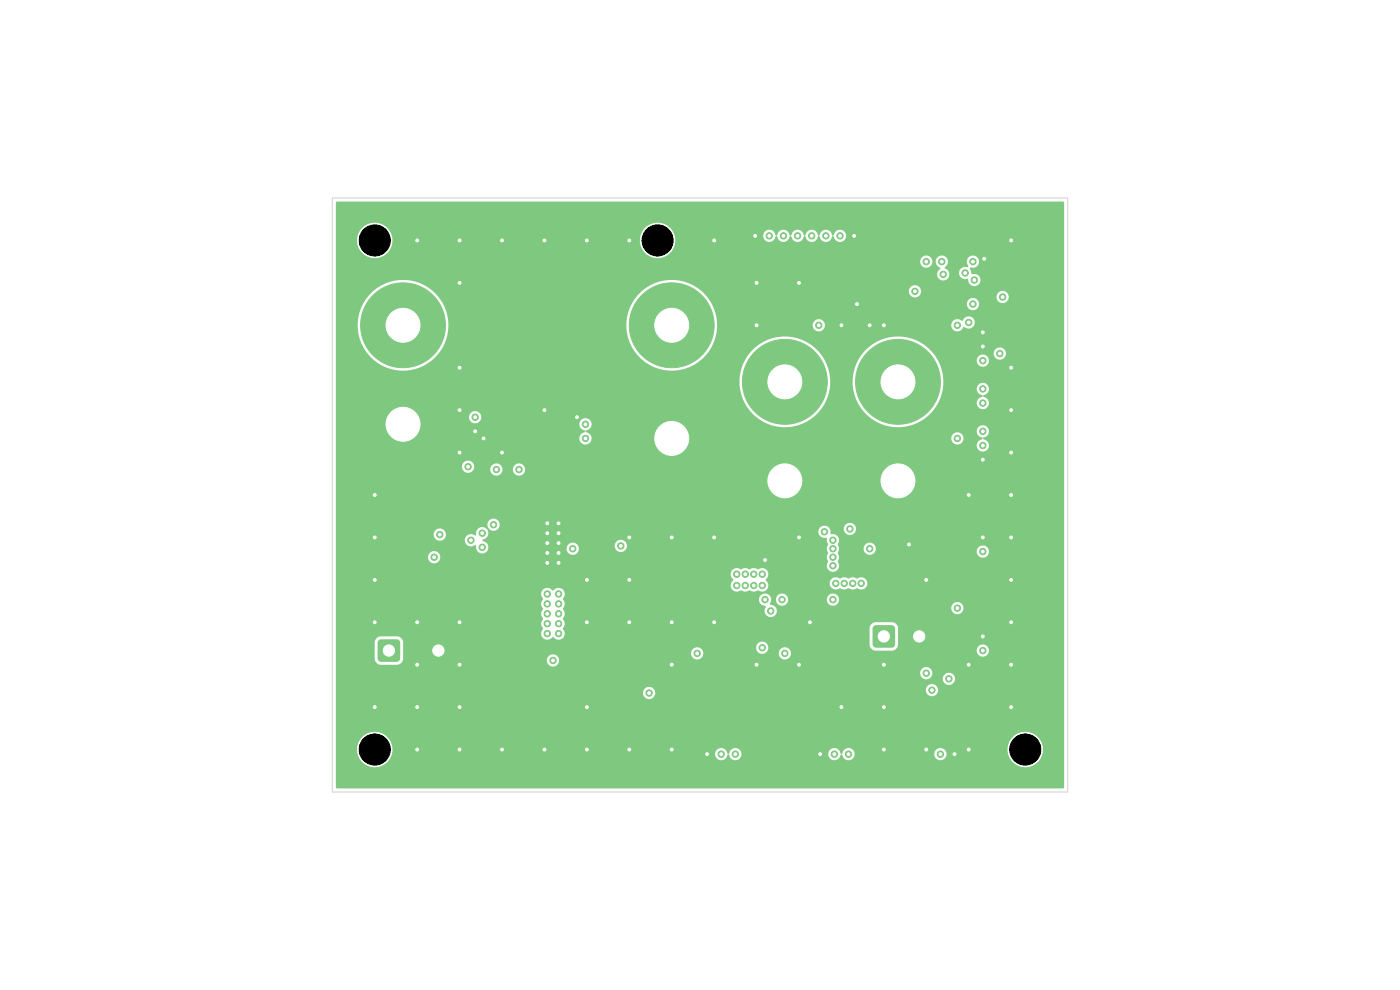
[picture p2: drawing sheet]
<svg xmlns="http://www.w3.org/2000/svg" width="297mm" height="210mm" viewBox="0 0 297 210" stroke-linecap="round" stroke-linejoin="round" font-family="sans-serif">
<g fill="#7fc87f" stroke="#7fc87f" stroke-width=".21">
<circle cx="166.5" cy="81" r="9"/>
<circle cx="142.5" cy="93" r="9"/>
<circle cx="85.5" cy="90" r="9"/>
<circle cx="190.5" cy="102" r="9"/>
</g>
<path d="M185.3 132.8l.6-.2h3.3a.75 .75 0 0 1 .7 .8v3.3a.75 .75 0 0 1-.7 .7h-3.3a.75 .75 0 0 1-.8-.7v-3.3z" fill="#7fc87f"/>
<g fill="#7fc87f" stroke="#7fc87f" stroke-width=".21">
<circle cx="195" cy="135" r="2.4"/>
<circle cx="142.5" cy="69" r="9"/>
<circle cx="190.5" cy="81" r="9"/>
</g>
<path d="M80.3 135.8l.6-.2h3.3a.75 .75 0 0 1 .7 .8v3.3a.75 .75 0 0 1-.7 .7h-3.3a.75 .75 0 0 1-.8-.7v-3.3z" fill="#7fc87f"/>
<g fill="#7fc87f" stroke="#7fc87f" stroke-width=".21">
<circle cx="93" cy="138" r="2.4"/>
<circle cx="85.5" cy="69" r="9"/>
<circle cx="166.5" cy="102" r="9"/>
<circle cx="159.9" cy="124.2" r=".67"/>
<circle cx="156.3" cy="124.2" r=".67"/>
<circle cx="176.7" cy="127.2" r=".67"/>
<circle cx="161.7" cy="124.2" r=".67"/>
<circle cx="161.7" cy="137.4" r=".67"/>
<circle cx="180.3" cy="112.2" r=".67"/>
<circle cx="158.1" cy="124.2" r=".67"/>
<circle cx="163.5" cy="129.6" r=".67"/>
<circle cx="115.5" cy="51" r=".67"/>
<circle cx="88.5" cy="150" r=".67"/>
<circle cx="160.5" cy="69" r=".67"/>
<circle cx="208.5" cy="73.5" r=".67"/>
<circle cx="208.5" cy="70.5" r=".67"/>
<circle cx="115.5" cy="87" r=".67"/>
<circle cx="116.1" cy="115.2" r=".67"/>
<circle cx="115.5" cy="159" r=".67"/>
<circle cx="205.5" cy="159" r=".67"/>
<circle cx="214.5" cy="150" r=".67"/>
<circle cx="214.5" cy="87" r=".67"/>
<circle cx="79.5" cy="150" r=".67"/>
<circle cx="118.5" cy="115.2" r=".67"/>
<circle cx="208.8" cy="54.9" r=".67"/>
<circle cx="196.5" cy="159" r=".67"/>
<circle cx="106.5" cy="159" r=".67"/>
<circle cx="214.5" cy="105" r=".67"/>
<circle cx="88.5" cy="132" r=".67"/>
<circle cx="118.5" cy="111" r=".67"/>
<circle cx="116.1" cy="117.3" r=".67"/>
<circle cx="187.5" cy="159" r=".67"/>
<circle cx="122.4" cy="88.5" r=".67"/>
<circle cx="187.5" cy="150" r=".67"/>
<circle cx="214.5" cy="78" r=".67"/>
<circle cx="79.5" cy="123" r=".67"/>
<circle cx="208.5" cy="114" r=".67"/>
<circle cx="160.5" cy="141" r=".67"/>
<circle cx="133.5" cy="132" r=".67"/>
<circle cx="214.5" cy="141" r=".67"/>
<circle cx="97.5" cy="132" r=".67"/>
<circle cx="102.6" cy="93" r=".67"/>
<circle cx="133.5" cy="123" r=".67"/>
<circle cx="169.5" cy="60" r=".67"/>
<circle cx="142.5" cy="114" r=".67"/>
<circle cx="214.5" cy="123" r=".67"/>
<circle cx="181.2" cy="50" r=".67"/>
<circle cx="214.5" cy="51" r=".67"/>
<circle cx="79.5" cy="114" r=".67"/>
<circle cx="169.5" cy="114" r=".67"/>
<circle cx="118.5" cy="113.1" r=".67"/>
<circle cx="97.5" cy="159" r=".67"/>
<circle cx="151.5" cy="51" r=".67"/>
<circle cx="124.5" cy="159" r=".67"/>
<circle cx="169.5" cy="141" r=".67"/>
<circle cx="205.5" cy="105" r=".67"/>
<circle cx="106.5" cy="96" r=".67"/>
<circle cx="202.5" cy="160" r=".67"/>
<circle cx="133.5" cy="51" r=".67"/>
<circle cx="178.5" cy="69" r=".67"/>
<circle cx="205.5" cy="141" r=".67"/>
<circle cx="97.5" cy="141" r=".67"/>
<circle cx="181.8" cy="64.5" r=".67"/>
<circle cx="97.5" cy="87" r=".67"/>
<circle cx="187.5" cy="69" r=".67"/>
<circle cx="184.5" cy="69" r=".67"/>
<circle cx="142.5" cy="132" r=".67"/>
<circle cx="97.5" cy="78" r=".67"/>
<circle cx="192.8" cy="115.5" r=".67"/>
<circle cx="97.5" cy="60" r=".67"/>
<circle cx="150" cy="160" r=".67"/>
<circle cx="171.8" cy="132" r=".67"/>
<circle cx="88.5" cy="51" r=".67"/>
<circle cx="124.5" cy="51" r=".67"/>
<circle cx="124.5" cy="123" r=".67"/>
<circle cx="97.5" cy="150" r=".67"/>
<circle cx="208.5" cy="97.5" r=".67"/>
<circle cx="187.5" cy="141" r=".67"/>
<circle cx="151.5" cy="132" r=".67"/>
<circle cx="133.5" cy="114" r=".67"/>
<circle cx="88.5" cy="141" r=".67"/>
<circle cx="142.5" cy="159" r=".67"/>
<circle cx="79.5" cy="105" r=".67"/>
<circle cx="160.5" cy="60" r=".67"/>
<circle cx="106.5" cy="51" r=".67"/>
<circle cx="100.8" cy="91.5" r=".67"/>
<circle cx="118.5" cy="119.4" r=".67"/>
<circle cx="196.5" cy="123" r=".67"/>
<circle cx="178.5" cy="150" r=".67"/>
<circle cx="133.5" cy="159" r=".67"/>
<circle cx="124.5" cy="150" r=".67"/>
<circle cx="124.5" cy="132" r=".67"/>
<circle cx="116.1" cy="119.4" r=".67"/>
<circle cx="116.1" cy="113.1" r=".67"/>
<circle cx="116.1" cy="111" r=".67"/>
<circle cx="151.5" cy="114" r=".67"/>
<circle cx="79.5" cy="132" r=".67"/>
<circle cx="118.5" cy="117.3" r=".67"/>
<circle cx="214.5" cy="96" r=".67"/>
<circle cx="160.2" cy="50" r=".67"/>
<circle cx="208.5" cy="135" r=".67"/>
<circle cx="97.5" cy="96" r=".67"/>
<circle cx="162.3" cy="118.8" r=".67"/>
<circle cx="214.5" cy="132" r=".67"/>
<circle cx="174" cy="160" r=".67"/>
<circle cx="88.5" cy="159" r=".67"/>
<circle cx="97.5" cy="51" r=".67"/>
<circle cx="214.5" cy="114" r=".67"/>
<circle cx="142.5" cy="141" r=".67"/>
<circle cx="124.2" cy="90" r=".67"/>
<circle cx="102.3" cy="116.1" r=".67"/>
<circle cx="102.3" cy="113.1" r=".67"/>
<circle cx="92.1" cy="118.2" r=".67"/>
<circle cx="131.7" cy="115.8" r=".67"/>
<circle cx="176.7" cy="116.4" r=".67"/>
<circle cx="161.7" cy="121.8" r=".67"/>
<circle cx="176.7" cy="114.6" r=".67"/>
<circle cx="165.9" cy="127.2" r=".67"/>
<circle cx="176.7" cy="118.2" r=".67"/>
<circle cx="158.1" cy="121.8" r=".67"/>
<circle cx="156.3" cy="121.8" r=".67"/>
<circle cx="159.9" cy="121.8" r=".67"/>
<circle cx="176.7" cy="120" r=".67"/>
<circle cx="166.5" cy="138.6" r=".67"/>
<circle cx="162.3" cy="127.2" r=".67"/>
<circle cx="116.1" cy="134.4" r=".67"/>
<circle cx="116.1" cy="128.1" r=".67"/>
<circle cx="116.1" cy="130.2" r=".67"/>
<circle cx="116.1" cy="126" r=".67"/>
<circle cx="118.5" cy="126" r=".67"/>
<circle cx="118.5" cy="134.4" r=".67"/>
<circle cx="118.5" cy="132.3" r=".67"/>
<circle cx="179.1" cy="123.8" r=".67"/>
<circle cx="116.1" cy="132.3" r=".67"/>
<circle cx="180.9" cy="123.8" r=".67"/>
<circle cx="117.3" cy="140.1" r=".67"/>
<circle cx="177.3" cy="123.8" r=".67"/>
<circle cx="182.7" cy="123.8" r=".67"/>
<circle cx="118.5" cy="130.2" r=".67"/>
<circle cx="137.7" cy="147" r=".67"/>
<circle cx="118.5" cy="128.1" r=".67"/>
<circle cx="206.4" cy="55.5" r=".67"/>
<circle cx="178.2" cy="50" r=".67"/>
<circle cx="208.5" cy="94.5" r=".67"/>
<circle cx="177" cy="160" r=".67"/>
<circle cx="153" cy="160" r=".67"/>
<circle cx="212.7" cy="63" r=".67"/>
<circle cx="147.9" cy="138.6" r=".67"/>
<circle cx="203.1" cy="69" r=".67"/>
<circle cx="156" cy="160" r=".67"/>
<circle cx="166.2" cy="50" r=".67"/>
<circle cx="180" cy="160" r=".67"/>
<circle cx="208.5" cy="82.5" r=".67"/>
<circle cx="197.7" cy="146.4" r=".67"/>
<circle cx="196.5" cy="142.8" r=".67"/>
<circle cx="199.5" cy="160" r=".67"/>
<circle cx="99.3" cy="99" r=".67"/>
<circle cx="110.1" cy="99.6" r=".67"/>
<circle cx="121.5" cy="116.4" r=".67"/>
<circle cx="206.4" cy="64.5" r=".67"/>
<circle cx="175.2" cy="50" r=".67"/>
<circle cx="200.1" cy="58.2" r=".67"/>
<circle cx="100.8" cy="88.5" r=".67"/>
<circle cx="194.1" cy="61.8" r=".67"/>
<circle cx="208.5" cy="91.5" r=".67"/>
<circle cx="172.2" cy="50" r=".67"/>
<circle cx="205.5" cy="68.4" r=".67"/>
<circle cx="206.7" cy="59.4" r=".67"/>
<circle cx="199.8" cy="55.5" r=".67"/>
<circle cx="208.5" cy="85.5" r=".67"/>
<circle cx="169.2" cy="50" r=".67"/>
<circle cx="212.1" cy="75" r=".67"/>
<circle cx="163.2" cy="50" r=".67"/>
<circle cx="104.7" cy="111.3" r=".67"/>
<circle cx="99.9" cy="114.6" r=".67"/>
<circle cx="208.5" cy="117" r=".67"/>
<circle cx="184.5" cy="116.4" r=".67"/>
<circle cx="174.9" cy="112.8" r=".67"/>
<circle cx="173.7" cy="69" r=".67"/>
<circle cx="203.1" cy="93" r=".67"/>
<circle cx="208.5" cy="138" r=".67"/>
<circle cx="203.1" cy="129" r=".67"/>
<circle cx="196.5" cy="55.5" r=".67"/>
<circle cx="208.5" cy="76.5" r=".67"/>
<circle cx="124.2" cy="93" r=".67"/>
<circle cx="93.3" cy="113.4" r=".67"/>
<circle cx="105.3" cy="99.6" r=".67"/>
<circle cx="201.3" cy="144" r=".67"/>
<circle cx="204.8" cy="57.9" r=".67"/>
</g>
<path d="M71.3 42.8h154.2l.2 .2v124.2h-154.4v-8.5h4.4a3.8 3.8 0 0 0 3.2 4 3.8 3.8 0 0 0 4.3-2.9h68.5v.3a1.35 1.35 0 0 0 1.4 1.2 1.35 1.35 0 0 0 1.3-1.3l.3 .1a1.31 1.31 0 0 0 1.4 1.2 1.31 1.31 0 0 0 1.2-1.5h18.4v.3a1.35 1.35 0 0 0 1.4 1.2 1.35 1.35 0 0 0 1.3-1.3l.3 .1a1.31 1.31 0 0 0 1.4 1.2 1.31 1.31 0 0 0 1.2-1.5h16.9v.3a1.3 1.3 0 0 0 2.2 .8 1.3 1.3 0 0 0-.6-2.2h13.9v.6a3.8 3.8 0 0 0 5.8 2.9 3.8 3.8 0 0 0 0-6.4 3.8 3.8 0 0 0-5.8 2.9h-14a1.3 1.3 0 0 0-1.5 1.1h-16.9l-.1-.3a1.36 1.36 0 0 0-1.5-.8 1.36 1.36 0 0 0-1.1 1.2l-.3-.1a1.31 1.31 0 0 0-1.3-1.1 1.31 1.31 0 0 0-1.3 1.1h-18.4l-.1-.3a1.36 1.36 0 0 0-1.5-.8 1.36 1.36 0 0 0-1.1 1.2l-.3-.1a1.31 1.31 0 0 0-1.3-1.1 1.31 1.31 0 0 0-1.3 1.1h-68.5l.1-.5a3.8 3.8 0 0 0-3.5-4 3.8 3.8 0 0 0-4.1 3.4h-4.4v-11.9h65.1v.4a1.3 1.3 0 0 0 1.8 1 1.3 1.3 0 0 0 .5-2h57.7v.4a1.3 1.3 0 0 0 2 .9 1.3 1.3 0 0 0 0-2.2 1.3 1.3 0 0 0-2 .9h-57.7a1.3 1.3 0 0 0-1.3-.5 1.3 1.3 0 0 0-1 1.1h-65.1v-4.2h123.9v.4a1.3 1.3 0 0 0 2.1 .8h2.7v.4a1.3 1.3 0 0 0 2 .9 1.3 1.3 0 0 0 0-2.2 1.3 1.3 0 0 0-2 .9h-2.7l.2-.2a1.3 1.3 0 0 0-.5-2 1.3 1.3 0 0 0-1.8 1h-123.9v-6.4h8.2v3.6a1.36 1.36 0 0 0 1.2 1.2h3.6a1.35 1.35 0 0 0 1.2-1.1h30.5v.4a1.3 1.3 0 0 0 2 .9 1.3 1.3 0 0 0 0-2.2 1.3 1.3 0 0 0-2 .9h-30.5v-1.5h61.1v.4a1.3 1.3 0 0 0 2 .9 1.3 1.3 0 0 0 0-2.2 1.3 1.3 0 0 0-2 .9h-61.1v-1.2h74.9v.4a1.3 1.3 0 0 0 2.1 .8h2.7v.4a1.3 1.3 0 0 0 2 .9 1.3 1.3 0 0 0 0-2.2 1.3 1.3 0 0 0-2 .9h-2.7l.2-.2a1.3 1.3 0 0 0-.5-2 1.3 1.3 0 0 0-1.8 1h-74.9v-1a1.36 1.36 0 0 0-1.2-1.2h-3.6l-.5 .1a1.35 1.35 0 0 0-.7 1.1h-8.2v-10.4h43.5l.1 .7 .3 .6a1.49 1.49 0 0 0 0 2.1 1.49 1.49 0 0 0 0 2.1 1.49 1.49 0 0 0 0 2.1 1.37 1.37 0 0 0 .1 2 1.37 1.37 0 0 0 2-.3 1.37 1.37 0 0 0 2 .3 1.37 1.37 0 0 0 .1-2v-.2h65.1v3.7a1.37 1.37 0 0 0 1.2 1.1h3.6l.6-.2h17.3v.4a1.3 1.3 0 0 0 2 .9 1.3 1.3 0 0 0 0-2.2 1.3 1.3 0 0 0-2 .9h-17.3l.5-.5 .1-.4v-3.7a1.35 1.35 0 0 0-1.2-1.2h-3.6l-.5 .1a1.35 1.35 0 0 0-.7 1.1h-65.1l.1-.1a1.42 1.42 0 0 0-.1-1.8 1.49 1.49 0 0 0 0-2.1 1.53 1.53 0 0 0 0-2.2h41.6v.4a1.48 1.48 0 0 0 1.4 1.2l.1 .2a1.3 1.3 0 0 0 .1 1.8 1.3 1.3 0 0 0 1.8 0 1.3 1.3 0 0 0 .1-1.8h37.3v.4a1.3 1.3 0 0 0 2 .9 1.3 1.3 0 0 0 0-2.2 1.3 1.3 0 0 0-2 .9h-37.3l-.5-.4-.6-.2 .2-1.2h1v.4a1.3 1.3 0 0 0 1.5 1.1 1.3 1.3 0 0 0 1.1-1.5h8.2v.4a1.3 1.3 0 0 0 2 .9 1.3 1.3 0 0 0 0-2.2 1.3 1.3 0 0 0-2 .9h-8.2l-.1-.3a1.3 1.3 0 0 0-1.4-.8 1.3 1.3 0 0 0-1.1 1.1h-1l-.1-.3a1.3 1.3 0 0 0-1.4-.8 1.3 1.3 0 0 0-1.1 1.1h-41.6v-.1a1.34 1.34 0 0 0-.1-2 1.34 1.34 0 0 0-2 .4 1.38 1.38 0 0 0-1.4-.6 1.38 1.38 0 0 0-1.1 1.1h-43.5v-4.2h83.7l.1 .7 .5 .7a1.39 1.39 0 0 0-.3 2 1.39 1.39 0 0 0 2 .2 1.52 1.52 0 0 0 1.8 0 1.52 1.52 0 0 0 1.8 0 1.31 1.31 0 0 0 1.6 0 1.31 1.31 0 0 0 .3-1.6h13.2v.3a1.39 1.39 0 0 0 2.3 .9 1.52 1.52 0 0 0 1.8 0 1.52 1.52 0 0 0 1.8 0 1.34 1.34 0 0 0 1.8-.2 1.34 1.34 0 0 0-.1-1.9 1.34 1.34 0 0 0-1.9 0 1.74 1.74 0 0 0-1.8 0 1.71 1.71 0 0 0-1.8 0 1.3 1.3 0 0 0-2.1 .9h-13.2l-.4-.6a1.39 1.39 0 0 0 .3-2 1.39 1.39 0 0 0-2-.2 1.52 1.52 0 0 0-1.8 0 1.74 1.74 0 0 0-1.8 0 1.3 1.3 0 0 0-2.1 .8h-83.7v-3.6h19.5v.4a1.3 1.3 0 0 0 2 .9 1.3 1.3 0 0 0 0-2.2 1.3 1.3 0 0 0-2 .9h-19.5v-4.8h20.7v.4a1.3 1.3 0 0 0 2.1 .8h4.5v.4a1.39 1.39 0 0 0 2.3 .8l.1 .3a1.3 1.3 0 0 0 1.1 1.5 1.3 1.3 0 0 0 1.5-1.2h16.6v.4a1.3 1.3 0 0 0 1.8 1 1.3 1.3 0 0 0 .5-2h7.9v.4a1.3 1.3 0 0 0 2 .9 1.3 1.3 0 0 0 0-2.2 1.3 1.3 0 0 0-2 .9h-7.9a1.3 1.3 0 0 0-1.3-.5 1.3 1.3 0 0 0-1 1.1h-16.6v-.3a1.47 1.47 0 0 0-1.2-1.2v-.3a1.32 1.32 0 0 0 1.1-1.8h70.1v.4a1.4 1.4 0 0 0 1.7 1.1l.4 1.3a2.08 2.08 0 0 0 0 2 1.71 1.71 0 0 0 0 1.8 1.34 1.34 0 0 0 .2 1.8 1.34 1.34 0 0 0 1.9-.1 1.34 1.34 0 0 0-.1-1.9 1.74 1.74 0 0 0 0-1.8l.3-1h5.2a1.3 1.3 0 0 0 1 1.5 1.3 1.3 0 0 0 1.5-.9h21.5v.4a1.3 1.3 0 0 0 2 .9 1.3 1.3 0 0 0 0-2.2 1.3 1.3 0 0 0-2 .9h-21.5a1.3 1.3 0 0 0-.9-1.7 1.3 1.3 0 0 0-1.6 1.1h-5.2l-.3-.6a1.71 1.71 0 0 0 0-1.8l-.5-.4-.9-.1-.4-1.3h3.1v.4a1.3 1.3 0 0 0 2 .9 1.3 1.3 0 0 0 0-2.2 1.3 1.3 0 0 0-2 .9h-3.1a1.3 1.3 0 0 0-1.3-.5 1.3 1.3 0 0 0-1 1.1h-70.1a1.33 1.33 0 0 0-1.7-.7 1.33 1.33 0 0 0-.8 1.6l-.3 .1a1.3 1.3 0 0 0-2.1 .8h-4.5l.2-.2a1.3 1.3 0 0 0-.5-2 1.3 1.3 0 0 0-1.8 1h-20.7v-2.1h32.1v.4a1.3 1.3 0 0 0 2 .9 1.3 1.3 0 0 0 0-2.2 1.3 1.3 0 0 0-2 .9h-32.1v-12.3h26.7v.4a1.3 1.3 0 0 0 1.2 1.1 1.3 1.3 0 0 0 1.3-.9h3.5v.4a1.3 1.3 0 0 0 1.5 1.1 1.3 1.3 0 0 0 1.1-1.5h2.2v.4a1.3 1.3 0 0 0 2 .9 1.3 1.3 0 0 0 0-2.2 1.3 1.3 0 0 0-2 .9h-2.2l-.1-.3a1.3 1.3 0 0 0-1.4-.8 1.3 1.3 0 0 0-1.1 1.1h-3.5a1.3 1.3 0 0 0-.9-1.7 1.3 1.3 0 0 0-1.6 1.1h-26.7v-9h51.6l.3 1 .9 .6-.1 .3a1.3 1.3 0 0 0-1.1 1.5 1.3 1.3 0 0 0 1.5 1.1 1.3 1.3 0 0 0 1.1-1.5h76.3v.4a1.3 1.3 0 0 0 2 .9 1.3 1.3 0 0 0 0-2.2 1.3 1.3 0 0 0-2 .9h-76.3l-.1-.3a1.62 1.62 0 0 0-1.1-.9v-.3h82.9l.3 1 .9 .6-.1 .3a1.3 1.3 0 0 0-.9 2 1.3 1.3 0 0 0 2.2 0 1.3 1.3 0 0 0-.9-2l-.2-.3 .2-.1a1.3 1.3 0 0 0 1.1-1.4 1.3 1.3 0 0 0-1.3-1.2 1.3 1.3 0 0 0-1.3 1.1h-82.9a1.31 1.31 0 0 0 1.2-1.3 1.31 1.31 0 0 0-1.2-1.3 1.31 1.31 0 0 0-1.4 1.1h-51.6v-1.5h28.2v.4a1.3 1.3 0 0 0 2 .9 1.3 1.3 0 0 0 0-2.2 1.3 1.3 0 0 0-2 .9h-28.2v-7.8h85.6v1a9.6 9.6 0 0 0 10.1 9.1 9.6 9.6 0 0 0 9.1-10.1h4.8v1a9.6 9.6 0 0 0 9.2 9.1 9.6 9.6 0 0 0 9.9-8.3h7.2v.4a1.54 1.54 0 0 0 1.2 1.2v.3a1.29 1.29 0 0 0-1.1 1.9 1.29 1.29 0 0 0 2.2 .2 1.29 1.29 0 0 0-.8-2.1l-.2-.3 .2-.1a1.3 1.3 0 0 0 1.1-1.4 1.3 1.3 0 0 0-1.3-1.2 1.3 1.3 0 0 0-1.3 1.1h-7.2l.1-.8a9.6 9.6 0 0 0-1.2-5.2h8.3v.4a1.3 1.3 0 0 0 2 .9 1.3 1.3 0 0 0 0-2.2 1.3 1.3 0 0 0-2 .9h-8.3l-1-1.5h12.9v.4a1.3 1.3 0 0 0 2 .9 1.3 1.3 0 0 0 0-2.2 1.3 1.3 0 0 0-2 .9h-12.9l-.2-.2a9.6 9.6 0 0 0-10.4-2.7 9.6 9.6 0 0 0-6.4 8.6h-4.8l-.1-1.1a9.6 9.6 0 0 0-10-8 9.6 9.6 0 0 0-9.1 9.1h-85.6v-12h4.6v1a9.6 9.6 0 0 0 10.1 9.1 9.6 9.6 0 0 0 9.1-10.1h37.8v1a9.6 9.6 0 0 0 9.9 9.1 9.6 9.6 0 0 0 9.3-9.8h20.3v.4a1.3 1.3 0 0 0 1.5 1.1 1.3 1.3 0 0 0 1.1-1.5h26.8v.4a1.3 1.3 0 0 0 1.1 1.1 1.3 1.3 0 0 0 1.4-.8l.4-.1a1.3 1.3 0 0 0 1.9-.3 1.3 1.3 0 0 0-.5-1.9 1.3 1.3 0 0 0-1.8 .7l-.1 .1a1.78 1.78 0 0 0-2.1 .2l-.3 .6h-26.8l-.1-.3a1.3 1.3 0 0 0-1.4-.8 1.3 1.3 0 0 0-1.1 1.1h-20.3v-.3a9.6 9.6 0 0 0-1.2-4.2h54.2v.4a1.3 1.3 0 0 0 2 .9 1.3 1.3 0 0 0 0-2.2 1.3 1.3 0 0 0-2 .9h-54.2l-1.2-1.7-1-1h44.1v.4a1.3 1.3 0 0 0 2.1 .8h16.5v.4a1.3 1.3 0 0 0 2 .9 1.3 1.3 0 0 0 0-2.2 1.3 1.3 0 0 0-2 .9h-16.5l.2-.2a1.3 1.3 0 0 0-.5-2 1.3 1.3 0 0 0-1.8 1h-44.1l-.6-.5a9.6 9.6 0 0 0-15.2 7.4h-37.8l-.1-1.1a9.6 9.6 0 0 0-10-8 9.6 9.6 0 0 0-9.1 9.1h-4.6v-13.2h123.9v.4a1.3 1.3 0 0 0 1.5 1.1 1.3 1.3 0 0 0 1.1-1.5h.7l.1 .7 .4 .5 .5 .3-.1 .3a1.3 1.3 0 0 0-.4 1.7 1.3 1.3 0 0 0 1.7 .6 1.3 1.3 0 0 0 .6-1.7h2.2v.4a1.4 1.4 0 0 0 1.8 1.1 1.48 1.48 0 0 0 1.6 1.5 1.33 1.33 0 0 0 1-1.7 1.33 1.33 0 0 0-1.7-.9l-.4-1.3a1.55 1.55 0 0 0 1.9-1.1 1.32 1.32 0 0 0-1.8-1.4 1.32 1.32 0 0 0-.5 2.2l-.2 .2a1.31 1.31 0 0 0-1.7 1h-2.2l-.9-1a1.32 1.32 0 0 0 .2-2.2 1.32 1.32 0 0 0-2.1 .8h-.7l-.1-.3a1.3 1.3 0 0 0-1.4-.8 1.3 1.3 0 0 0-1.1 1.1h-123.9v-4.6h4.4v.6a3.8 3.8 0 0 0 4.1 3.5 3.8 3.8 0 0 0 3.5-4.1h52.4v.6a3.8 3.8 0 0 0 4.5 3.4 3.8 3.8 0 0 0 2.9-4.8h18.8v.3a1.35 1.35 0 0 0 1.4 1.1 1.35 1.35 0 0 0 1.3-1.2l.3 .1a1.36 1.36 0 0 0 1.4 1.1 1.36 1.36 0 0 0 1.3-1.2l.3 .1a1.36 1.36 0 0 0 1.4 1.1 1.36 1.36 0 0 0 1.3-1.2l.3 .1a1.36 1.36 0 0 0 1.4 1.1 1.36 1.36 0 0 0 1.3-1.2l.3 .1a1.36 1.36 0 0 0 1.4 1.1 1.36 1.36 0 0 0 1.3-1.2l.3 .1a1.3 1.3 0 0 0 1.9 1 1.3 1.3 0 0 0 .2-2.2 1.3 1.3 0 0 0-2.1 .8l-.3 .2-.1-.2a1.35 1.35 0 0 0-1.4-1.1 1.35 1.35 0 0 0-1.3 1.3l-.3-.1a1.36 1.36 0 0 0-1.4-1.2 1.36 1.36 0 0 0-1.3 1.3l-.3-.1a1.36 1.36 0 0 0-1.4-1.2 1.36 1.36 0 0 0-1.3 1.3l-.3-.1a1.36 1.36 0 0 0-1.4-1.2 1.36 1.36 0 0 0-1.3 1.3l-.3-.1a1.31 1.31 0 0 0-1.3-1.2 1.31 1.31 0 0 0-1.3 1.2h-18.8l-.1-.3a3.8 3.8 0 0 0-4.1-2.3 3.8 3.8 0 0 0-3.2 3.4h-52.4l-.1-.6a3.8 3.8 0 0 0-4-2.8 3.8 3.8 0 0 0-3.5 3.4h-4.4z" fill="#7fc87f"/>
<path d="M70.5 42h156v126h-156z" fill="none" stroke="#d0d2cd" stroke-width=".21"/>
<g fill="#fff" stroke="#fff" stroke-width=".21">
<circle cx="159.9" cy="124.2" r=".3"/>
<circle cx="156.3" cy="124.2" r=".3"/>
<circle cx="176.7" cy="127.2" r=".3"/>
<circle cx="161.7" cy="124.2" r=".3"/>
<circle cx="161.7" cy="137.4" r=".3"/>
<circle cx="180.3" cy="112.2" r=".3"/>
<circle cx="158.1" cy="124.2" r=".3"/>
<circle cx="163.5" cy="129.6" r=".3"/>
<circle cx="115.5" cy="51" r=".3"/>
<circle cx="88.5" cy="150" r=".3"/>
<circle cx="160.5" cy="69" r=".3"/>
<circle cx="208.5" cy="73.5" r=".3"/>
<circle cx="208.5" cy="70.5" r=".3"/>
<circle cx="115.5" cy="87" r=".3"/>
<circle cx="116.1" cy="115.2" r=".3"/>
<circle cx="115.5" cy="159" r=".3"/>
<circle cx="205.5" cy="159" r=".3"/>
<circle cx="214.5" cy="150" r=".3"/>
<circle cx="214.5" cy="87" r=".3"/>
<circle cx="79.5" cy="150" r=".3"/>
<circle cx="118.5" cy="115.2" r=".3"/>
<circle cx="208.8" cy="54.9" r=".3"/>
<circle cx="196.5" cy="159" r=".3"/>
<circle cx="106.5" cy="159" r=".3"/>
<circle cx="214.5" cy="105" r=".3"/>
<circle cx="88.5" cy="132" r=".3"/>
<circle cx="118.5" cy="111" r=".3"/>
<circle cx="116.1" cy="117.3" r=".3"/>
<circle cx="187.5" cy="159" r=".3"/>
<circle cx="122.4" cy="88.5" r=".3"/>
<circle cx="187.5" cy="150" r=".3"/>
<circle cx="214.5" cy="78" r=".3"/>
<circle cx="79.5" cy="123" r=".3"/>
<circle cx="208.5" cy="114" r=".3"/>
<circle cx="160.5" cy="141" r=".3"/>
<circle cx="133.5" cy="132" r=".3"/>
<circle cx="214.5" cy="141" r=".3"/>
<circle cx="97.5" cy="132" r=".3"/>
<circle cx="102.6" cy="93" r=".3"/>
<circle cx="133.5" cy="123" r=".3"/>
<circle cx="169.5" cy="60" r=".3"/>
<circle cx="142.5" cy="114" r=".3"/>
<circle cx="214.5" cy="123" r=".3"/>
<circle cx="181.2" cy="50" r=".3"/>
<circle cx="214.5" cy="51" r=".3"/>
<circle cx="79.5" cy="114" r=".3"/>
<circle cx="169.5" cy="114" r=".3"/>
<circle cx="118.5" cy="113.1" r=".3"/>
<circle cx="97.5" cy="159" r=".3"/>
<circle cx="151.5" cy="51" r=".3"/>
<circle cx="124.5" cy="159" r=".3"/>
<circle cx="169.5" cy="141" r=".3"/>
<circle cx="205.5" cy="105" r=".3"/>
<circle cx="106.5" cy="96" r=".3"/>
<circle cx="202.5" cy="160" r=".3"/>
<circle cx="133.5" cy="51" r=".3"/>
<circle cx="178.5" cy="69" r=".3"/>
<circle cx="205.5" cy="141" r=".3"/>
<circle cx="97.5" cy="141" r=".3"/>
<circle cx="181.8" cy="64.5" r=".3"/>
<circle cx="97.5" cy="87" r=".3"/>
<circle cx="187.5" cy="69" r=".3"/>
<circle cx="184.5" cy="69" r=".3"/>
<circle cx="142.5" cy="132" r=".3"/>
<circle cx="97.5" cy="78" r=".3"/>
<circle cx="192.8" cy="115.5" r=".3"/>
<circle cx="97.5" cy="60" r=".3"/>
<circle cx="150" cy="160" r=".3"/>
<circle cx="171.8" cy="132" r=".3"/>
<circle cx="88.5" cy="51" r=".3"/>
<circle cx="124.5" cy="51" r=".3"/>
<circle cx="124.5" cy="123" r=".3"/>
<circle cx="97.5" cy="150" r=".3"/>
<circle cx="208.5" cy="97.5" r=".3"/>
<circle cx="187.5" cy="141" r=".3"/>
<circle cx="151.5" cy="132" r=".3"/>
<circle cx="133.5" cy="114" r=".3"/>
<circle cx="88.5" cy="141" r=".3"/>
<circle cx="142.5" cy="159" r=".3"/>
<circle cx="79.5" cy="105" r=".3"/>
<circle cx="160.5" cy="60" r=".3"/>
<circle cx="106.5" cy="51" r=".3"/>
<circle cx="100.8" cy="91.5" r=".3"/>
<circle cx="118.5" cy="119.4" r=".3"/>
<circle cx="196.5" cy="123" r=".3"/>
<circle cx="178.5" cy="150" r=".3"/>
<circle cx="133.5" cy="159" r=".3"/>
<circle cx="124.5" cy="150" r=".3"/>
<circle cx="124.5" cy="132" r=".3"/>
<circle cx="116.1" cy="119.4" r=".3"/>
<circle cx="116.1" cy="113.1" r=".3"/>
<circle cx="116.1" cy="111" r=".3"/>
<circle cx="151.5" cy="114" r=".3"/>
<circle cx="79.5" cy="132" r=".3"/>
<circle cx="118.5" cy="117.3" r=".3"/>
<circle cx="214.5" cy="96" r=".3"/>
<circle cx="160.2" cy="50" r=".3"/>
<circle cx="208.5" cy="135" r=".3"/>
<circle cx="97.5" cy="96" r=".3"/>
<circle cx="162.3" cy="118.8" r=".3"/>
<circle cx="214.5" cy="132" r=".3"/>
<circle cx="174" cy="160" r=".3"/>
<circle cx="88.5" cy="159" r=".3"/>
<circle cx="97.5" cy="51" r=".3"/>
<circle cx="214.5" cy="114" r=".3"/>
<circle cx="142.5" cy="141" r=".3"/>
<circle cx="124.2" cy="90" r=".3"/>
<circle cx="102.3" cy="116.1" r=".3"/>
<circle cx="102.3" cy="113.1" r=".3"/>
<circle cx="92.1" cy="118.2" r=".3"/>
<circle cx="131.7" cy="115.8" r=".3"/>
<circle cx="176.7" cy="116.4" r=".3"/>
<circle cx="161.7" cy="121.8" r=".3"/>
<circle cx="176.7" cy="114.6" r=".3"/>
<circle cx="165.9" cy="127.2" r=".3"/>
<circle cx="176.7" cy="118.2" r=".3"/>
<circle cx="158.1" cy="121.8" r=".3"/>
<circle cx="156.3" cy="121.8" r=".3"/>
<circle cx="159.9" cy="121.8" r=".3"/>
<circle cx="176.7" cy="120" r=".3"/>
<circle cx="166.5" cy="138.6" r=".3"/>
<circle cx="162.3" cy="127.2" r=".3"/>
<circle cx="116.1" cy="134.4" r=".3"/>
<circle cx="116.1" cy="128.1" r=".3"/>
<circle cx="116.1" cy="130.2" r=".3"/>
<circle cx="116.1" cy="126" r=".3"/>
<circle cx="118.5" cy="126" r=".3"/>
<circle cx="118.5" cy="134.4" r=".3"/>
<circle cx="118.5" cy="132.3" r=".3"/>
<circle cx="179.1" cy="123.8" r=".3"/>
<circle cx="116.1" cy="132.3" r=".3"/>
<circle cx="180.9" cy="123.8" r=".3"/>
<circle cx="117.3" cy="140.1" r=".3"/>
<circle cx="177.3" cy="123.8" r=".3"/>
<circle cx="182.7" cy="123.8" r=".3"/>
<circle cx="118.5" cy="130.2" r=".3"/>
<circle cx="137.7" cy="147" r=".3"/>
<circle cx="118.5" cy="128.1" r=".3"/>
<circle cx="206.4" cy="55.5" r=".3"/>
<circle cx="178.2" cy="50" r=".3"/>
<circle cx="208.5" cy="94.5" r=".3"/>
<circle cx="177" cy="160" r=".3"/>
<circle cx="153" cy="160" r=".3"/>
<circle cx="212.7" cy="63" r=".3"/>
<circle cx="147.9" cy="138.6" r=".3"/>
<circle cx="203.1" cy="69" r=".3"/>
<circle cx="156" cy="160" r=".3"/>
<circle cx="166.2" cy="50" r=".3"/>
<circle cx="180" cy="160" r=".3"/>
<circle cx="208.5" cy="82.5" r=".3"/>
<circle cx="197.7" cy="146.4" r=".3"/>
<circle cx="196.5" cy="142.8" r=".3"/>
<circle cx="199.5" cy="160" r=".3"/>
<circle cx="99.3" cy="99" r=".3"/>
<circle cx="110.1" cy="99.6" r=".3"/>
<circle cx="121.5" cy="116.4" r=".3"/>
<circle cx="206.4" cy="64.5" r=".3"/>
<circle cx="175.2" cy="50" r=".3"/>
<circle cx="200.1" cy="58.2" r=".3"/>
<circle cx="100.8" cy="88.5" r=".3"/>
<circle cx="194.1" cy="61.8" r=".3"/>
<circle cx="208.5" cy="91.5" r=".3"/>
<circle cx="172.2" cy="50" r=".3"/>
<circle cx="205.5" cy="68.4" r=".3"/>
<circle cx="206.7" cy="59.4" r=".3"/>
<circle cx="199.8" cy="55.5" r=".3"/>
<circle cx="208.5" cy="85.5" r=".3"/>
<circle cx="169.2" cy="50" r=".3"/>
<circle cx="212.1" cy="75" r=".3"/>
<circle cx="163.2" cy="50" r=".3"/>
<circle cx="104.7" cy="111.3" r=".3"/>
<circle cx="99.9" cy="114.6" r=".3"/>
<circle cx="208.5" cy="117" r=".3"/>
<circle cx="184.5" cy="116.4" r=".3"/>
<circle cx="174.9" cy="112.8" r=".3"/>
<circle cx="173.7" cy="69" r=".3"/>
<circle cx="203.1" cy="93" r=".3"/>
<circle cx="208.5" cy="138" r=".3"/>
<circle cx="203.1" cy="129" r=".3"/>
<circle cx="196.5" cy="55.5" r=".3"/>
<circle cx="208.5" cy="76.5" r=".3"/>
<circle cx="124.2" cy="93" r=".3"/>
<circle cx="93.3" cy="113.4" r=".3"/>
<circle cx="105.3" cy="99.6" r=".3"/>
<circle cx="201.3" cy="144" r=".3"/>
<circle cx="204.8" cy="57.9" r=".3"/>
<circle cx="166.5" cy="81" r="3.6"/>
<circle cx="142.5" cy="93" r="3.6"/>
<circle cx="85.5" cy="90" r="3.6"/>
<circle cx="190.5" cy="102" r="3.6"/>
<circle cx="187.5" cy="135" r="1.2"/>
<circle cx="195" cy="135" r="1.2"/>
<circle cx="142.5" cy="69" r="3.6"/>
<circle cx="190.5" cy="81" r="3.6"/>
<circle cx="82.5" cy="138" r="1.2"/>
<circle cx="93" cy="138" r="1.2"/>
<circle cx="85.5" cy="69" r="3.6"/>
<circle cx="166.5" cy="102" r="3.6"/>
</g>
<g fill="#000" stroke="#000" stroke-width=".21">
<circle cx="79.5" cy="51" r="3.3"/>
<circle cx="139.5" cy="51" r="3.3"/>
<circle cx="79.5" cy="159" r="3.3"/>
<circle cx="217.5" cy="159" r="3.3"/>
</g>
</svg>
